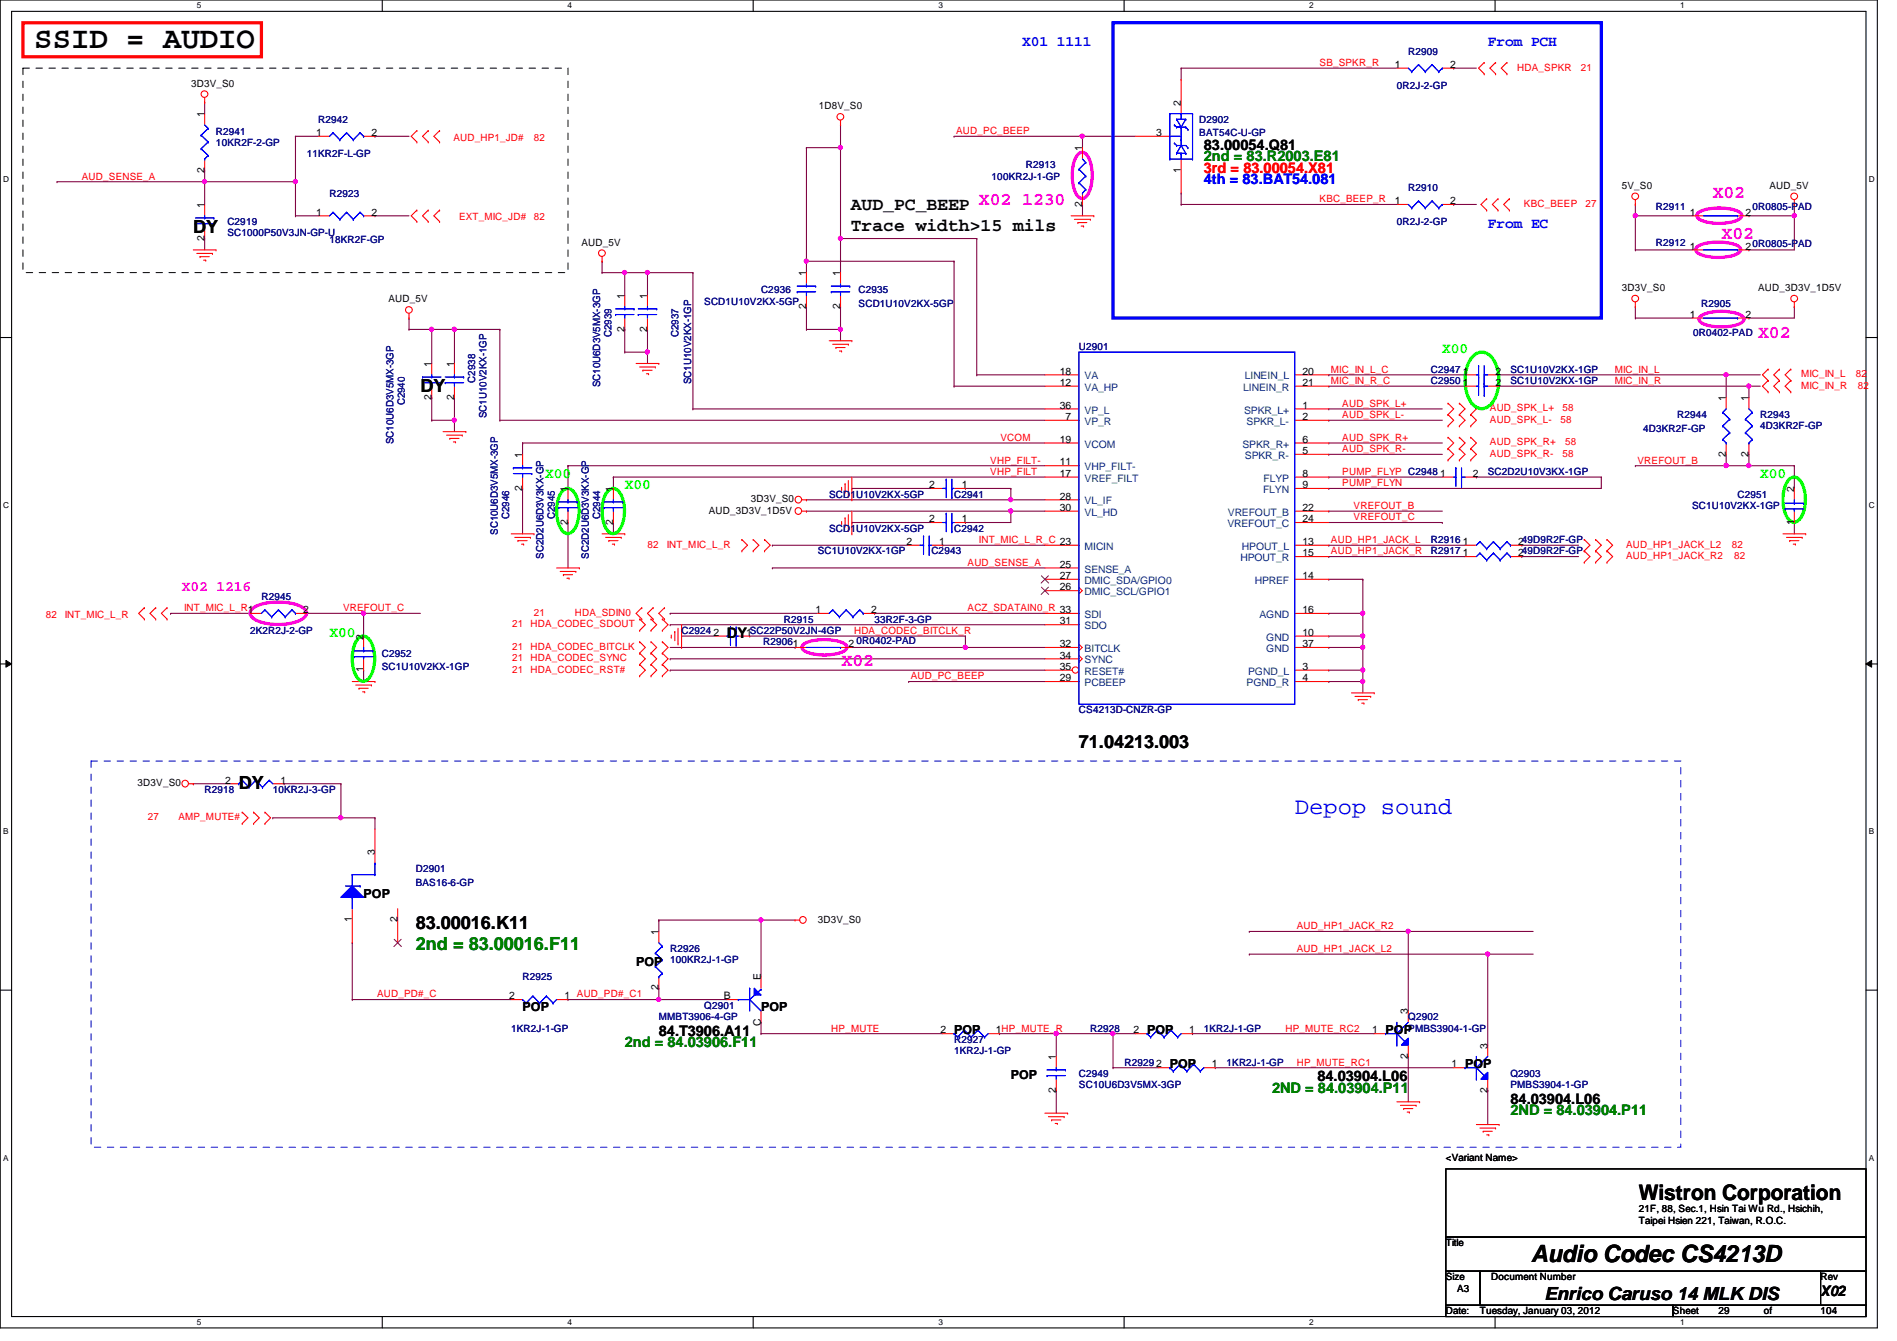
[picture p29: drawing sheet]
<svg xmlns="http://www.w3.org/2000/svg" width="297mm" height="210mm" viewBox="0 0 297 210" stroke-linecap="round" stroke-linejoin="round" font-family="sans-serif">
<defs><g id="words">
<text font-size="4.8" x="5.4" y="7.6">SSID = AUDIO</text>
<text font-size="3.7" fill="#00f" x="202.7" y="127.5">Depop sound</text>
<text font-size="3.7" x="239.7" y="197.5">Audio Codec CS4213D</text>
<text font-size="3.3" x="256.6" y="187.9">Wistron Corporation</text>
<g font-size="2.8">
<text x="133.2" y="32.9">AUD_PC_BEEP</text>
<text x="30.3" y="36.4">DY</text>
<text x="133.2" y="36.2">Trace width&gt;15 mils</text>
<text x="65.8" y="61.3">DY</text>
<text x="168.9" y="117.1">71.04213.003</text>
<text x="37.4" y="123.5">DY</text>
<text x="65.1" y="145.4">83.00016.K11</text>
<text x="241.8" y="203.5">Enrico Caruso 14 MLK DIS</text>
</g>
<g font-size="2.8" fill="#f0f">
<text x="153.3" y="32">X02 1230</text>
<text x="268.2" y="31">X02</text>
<text x="269.6" y="37.4">X02</text>
<text x="275.3" y="52.9">X02</text>
<text x="131.8" y="104.3">X02</text>
</g>
<text font-size="2.8" fill="#008000" x="65.1" y="148.8">2nd = 83.00016.F11</text>
<g font-size="2.3" fill="#00f">
<text x="160.1" y="7.2">X01 1111</text>
<text x="233" y="7.2">From PCH</text>
<text x="188.5" y="28.8">4th = 83.BAT54.081</text>
<text x="233" y="35.6">From EC</text>
</g>
<g font-size="2.3">
<text x="188.5" y="23.5">83.00054.Q81</text>
<text x="113.8" y="99.9">DY</text>
<text x="103.2" y="162.1">84.T3906.A11</text>
<text x="206.3" y="169.2">84.03904.L06</text>
<text x="236.5" y="172.8">84.03904.L06</text>
<text x="285.1" y="202.8">X02</text>
</g>
<g font-size="2.3" fill="#008000">
<text x="188.5" y="25.2">2nd = 83.R2003.E81</text>
<text x="97.8" y="163.9">2nd = 84.03906.F11</text>
<text x="199.2" y="171">2ND = 84.03904.P11</text>
<text x="236.5" y="174.6">2ND = 84.03904.P11</text>
</g>
<text font-size="2.3" fill="#f00" x="188.5" y="27">3rd = 83.00054.X81</text>
<g font-size="2.3" fill="#0f0">
<text x="225.8" y="55.2">X00</text>
<text x="85.4" y="74.8">X00</text>
<text x="97.8" y="76.5">X00</text>
<text x="275.6" y="74.8">X00</text>
<text x="51.6" y="99.7">X00</text>
</g>
<text font-size="2.3" fill="#f0f" x="28.5" y="92.5">X02 1216</text>
<g font-size="1.9">
<text x="56.9" y="140.5">POP</text>
<text x="99.6" y="151.2">POP</text>
<text x="81.8" y="158.3">POP</text>
<text x="119.2" y="158.3">POP</text>
<text x="149.4" y="161.8">POP</text>
<text x="179.6" y="161.8">POP</text>
<text x="217" y="161.8">POP</text>
<text x="183.2" y="167.2">POP</text>
<text x="229.4" y="167.2">POP</text>
<text x="158.3" y="169">POP</text>
</g>
<g font-size="1.6" fill="#f00">
<text x="206.6" y="10.3">SB_SPKR_R</text>
<text x="237.6" y="11">HDA_SPKR</text>
<text x="247.5" y="11">21</text>
<text x="71" y="22.1">AUD_HP1_JD#</text>
<text x="83.6" y="22.1">82</text>
<text x="149.7" y="21">AUD_PC_BEEP</text>
<text x="12.8" y="28.1">AUD_SENSE_A</text>
<text x="71.9" y="34.5">EXT_MIC_JD#</text>
<text x="83.6" y="34.5">82</text>
<text x="206.6" y="31.7">KBC_BEEP_R</text>
<text x="238.6" y="32.4">KBC_BEEP</text>
<text x="248.2" y="32.4">27</text>
<text x="208.4" y="58.3">MIC_IN_L_C</text>
<text x="252.9" y="58.3">MIC_IN_L</text>
<text x="282" y="59.1">MIC_IN_L</text>
<text x="290.6" y="59.1">82</text>
<text x="208.4" y="60.1">MIC_IN_R_C</text>
<text x="210.2" y="63.7">AUD_SPK_L+</text>
<text x="210.2" y="65.4">AUD_SPK_L-</text>
<text x="233.3" y="64.4">AUD_SPK_L+</text>
<text x="244.7" y="64.4">58</text>
<text x="252.9" y="60.1">MIC_IN_R</text>
<text x="282" y="60.8">MIC_IN_R</text>
<text x="290.9" y="60.8">82</text>
<text x="156.7" y="69">VCOM</text>
<text x="210.2" y="70.8">AUD_SPK_R-</text>
<text x="210.2" y="69">AUD_SPK_R+</text>
<text x="233.3" y="69.7">AUD_SPK_R+</text>
<text x="233.3" y="66.2">AUD_SPK_L-</text>
<text x="233.3" y="71.5">AUD_SPK_R-</text>
<text x="244.3" y="66.2">58</text>
<text x="244.7" y="71.5">58</text>
<text x="245.1" y="69.7">58</text>
<text x="155.1" y="72.6">VHP_FILT-</text>
<text x="155.1" y="74.3">VHP_FILT</text>
<text x="210.2" y="74.3">PUMP_FLYP C2948</text>
<text x="210.2" y="76.1">PUMP_FLYN</text>
<text x="256.4" y="72.6">VREFOUT_B</text>
<text x="212" y="81.4">VREFOUT_C</text>
<text x="212" y="79.7">VREFOUT_B</text>
<text x="101.4" y="85.7">82</text>
<text x="104.4" y="85.7">INT_MIC_L_R</text>
<text x="151.5" y="88.6">AUD_SENSE_A</text>
<text x="153.3" y="85">INT_MIC_L_R_C 23</text>
<text x="208.4" y="85">AUD_HP1_JACK_L</text>
<text x="208.4" y="86.8">AUD_HP1_JACK_R</text>
<text x="254.6" y="85.7">AUD_HP1_JACK_L2</text>
<text x="254.6" y="87.5">AUD_HP1_JACK_R2</text>
<text x="271.2" y="85.7">82</text>
<text x="271.5" y="87.5">82</text>
<text x="28.8" y="95.7">INT_MIC_L_R1</text>
<text x="53.7" y="95.7">VREFOUT_C</text>
<text x="151.5" y="95.7">ACZ_SDATAIN0_R 33</text>
<text x="7.2" y="96.7">82</text>
<text x="10.2" y="96.7">INT_MIC_L_R</text>
<text x="80.2" y="98.2">21 HDA_CODEC_SDOUT</text>
<text x="80.2" y="101.7">21 HDA_CODEC_BITCLK</text>
<text x="83.6" y="96.4">21</text>
<text x="90" y="96.4">HDA_SDIN0</text>
<text x="133.7" y="99.2">HDA_CODEC_BITCLK_R</text>
<text x="80.2" y="103.5">21 HDA_CODEC_SYNC</text>
<text x="80.2" y="105.3">21 HDA_CODEC_RST#</text>
<text x="142.6" y="106.3">AUD_PC_BEEP</text>
<text x="23.2" y="128.4">27</text>
<text x="27.9" y="128.4">AMP_MUTE#</text>
<text x="203.1" y="149">AUD_HP1_JACK_L2</text>
<text x="203.1" y="145.5">AUD_HP1_JACK_R2</text>
<text x="59.1" y="156.1">AUD_PD#_C</text>
<text x="130.2" y="161.5">HP_MUTE</text>
<text x="201.3" y="161.5">HP_MUTE_RC2</text>
<text x="203.1" y="166.8">HP_MUTE_RC1</text>
</g>
<g font-size="1.6">
<text x="218.4" y="10.6">1</text>
<text x="227.1" y="10.6">2</text>
<text x="29.9" y="13.5">3D3V_S0</text>
<text x="128.2" y="17.1">1D8V_S0</text>
<text x="184.9" y="16.6" transform="rotate(-90 184.9 16.6)">2</text>
<text x="32" y="18.3" transform="rotate(-90 32 18.3)">1</text>
<text x="49.5" y="21.3">1</text>
<text x="58.2" y="21.3">2</text>
<text x="169.5" y="23.7" transform="rotate(-90 169.5 23.7)">1</text>
<text x="181.1" y="21.3">3</text>
<text x="32" y="27" transform="rotate(-90 32 27)">2</text>
<text x="184.9" y="27" transform="rotate(-90 184.9 27)">1</text>
<text x="254" y="29.5">5V_S0</text>
<text x="277.1" y="29.5">AUD_5V</text>
<text x="32" y="32.6" transform="rotate(-90 32 32.6)">1</text>
<text x="49.5" y="33.7">1</text>
<text x="58.2" y="33.7">2</text>
<text x="169.5" y="32.3" transform="rotate(-90 169.5 32.3)">2</text>
<text x="218.4" y="32">1</text>
<text x="227.1" y="32">2</text>
<text x="264.6" y="33.7">1</text>
<text x="273.3" y="33.7">2</text>
<text x="32" y="37.7" transform="rotate(-90 32 37.7)">2</text>
<text x="91.1" y="38.4">AUD_5V</text>
<text x="264.6" y="39.1">1</text>
<text x="273.3" y="39.1">2</text>
<text x="60.8" y="47.3">AUD_5V</text>
<text x="97.8" y="46.8" transform="rotate(-90 97.8 46.8)">1</text>
<text x="101.3" y="46.8" transform="rotate(-90 101.3 46.8)">1</text>
<text x="126.2" y="43.2" transform="rotate(-90 126.2 43.2)">1</text>
<text x="131.6" y="43.2" transform="rotate(-90 131.6 43.2)">1</text>
<text x="254" y="45.6">3D3V_S0</text>
<text x="275.3" y="45.6">AUD_3D3V_1D5V</text>
<text x="97.8" y="51.9" transform="rotate(-90 97.8 51.9)">2</text>
<text x="101.3" y="51.9" transform="rotate(-90 101.3 51.9)">2</text>
<text x="126.2" y="48.3" transform="rotate(-90 126.2 48.3)">2</text>
<text x="131.6" y="48.3" transform="rotate(-90 131.6 48.3)">2</text>
<text x="264.6" y="49.7">1</text>
<text x="273.3" y="49.7">2</text>
<text x="67.6" y="57.4" transform="rotate(-90 67.6 57.4)">1</text>
<text x="71.1" y="57.4" transform="rotate(-90 71.1 57.4)">1</text>
<text x="165.9" y="58.6">18</text>
<text x="204" y="58.6">20</text>
<text x="229.1" y="58.6">1</text>
<text x="234.2" y="58.6">2</text>
<text x="67.6" y="62.6" transform="rotate(-90 67.6 62.6)">2</text>
<text x="71.1" y="62.6" transform="rotate(-90 71.1 62.6)">2</text>
<text x="165.9" y="64">36</text>
<text x="165.9" y="60.4">12</text>
<text x="166.8" y="65.7">7</text>
<text x="204" y="65.7">2</text>
<text x="204" y="64">1</text>
<text x="204" y="60.4">21</text>
<text x="229.1" y="60.4">1</text>
<text x="234.2" y="60.4">2</text>
<text x="270.3" y="62.8" transform="rotate(-90 270.3 62.8)">1</text>
<text x="273.8" y="62.8" transform="rotate(-90 273.8 62.8)">1</text>
<text x="81.8" y="71.7" transform="rotate(-90 81.8 71.7)">1</text>
<text x="165.9" y="69.3">19</text>
<text x="204" y="71.1">5</text>
<text x="204" y="69.3">6</text>
<text x="270.3" y="71.5" transform="rotate(-90 270.3 71.5)">2</text>
<text x="273.8" y="71.5" transform="rotate(-90 273.8 71.5)">2</text>
<text x="81.8" y="76.8" transform="rotate(-90 81.8 76.8)">2</text>
<text x="88.9" y="77" transform="rotate(-90 88.9 77)">1</text>
<text x="96" y="77" transform="rotate(-90 96 77)">1</text>
<text x="145.5" y="76.4">2</text>
<text x="150.6" y="76.4">1</text>
<text x="165.9" y="72.9">11</text>
<text x="165.9" y="74.6">17</text>
<text x="204" y="74.6">8</text>
<text x="204" y="76.4">9</text>
<text x="225.5" y="74.6">1</text>
<text x="230.6" y="74.6">2</text>
<text x="280.9" y="77" transform="rotate(-90 280.9 77)">2</text>
<text x="88.9" y="82.1" transform="rotate(-90 88.9 82.1)">2</text>
<text x="96" y="82.1" transform="rotate(-90 96 82.1)">2</text>
<text x="111" y="80.4">AUD_3D3V_1D5V</text>
<text x="117.6" y="78.6">3D3V_S0</text>
<text x="145.5" y="81.7">2</text>
<text x="150.6" y="81.7">1</text>
<text x="165.9" y="80">30</text>
<text x="165.9" y="78.2">28</text>
<text x="204" y="80">22</text>
<text x="204" y="81.7">24</text>
<text x="280.9" y="82.1" transform="rotate(-90 280.9 82.1)">1</text>
<text x="141.9" y="85.3">2</text>
<text x="147.1" y="85.3">1</text>
<text x="165.9" y="88.9">25</text>
<text x="204" y="85.3">13</text>
<text x="204" y="87.1">15</text>
<text x="229.1" y="85.3">1</text>
<text x="229.1" y="87.1">1</text>
<text x="237.7" y="85.3">249D9R2F-GP</text>
<text x="237.7" y="87.1">249D9R2F-GP</text>
<text x="47.5" y="96">2</text>
<text x="127.7" y="96">1</text>
<text x="136.4" y="96">2</text>
<text x="165.9" y="92.4">26</text>
<text x="165.9" y="90.6">27</text>
<text x="204" y="96">16</text>
<text x="204" y="90.6">14</text>
<text x="56.9" y="100.1" transform="rotate(-90 56.9 100.1)">2</text>
<text x="111.7" y="99.5">2</text>
<text x="116.8" y="99.5">1SC22P50V2JN-4GP</text>
<text x="132.8" y="101.3">2</text>
<text x="165.9" y="101.3">32</text>
<text x="165.9" y="97.7">31</text>
<text x="204" y="99.5">10</text>
<text x="204" y="101.3">37</text>
<text x="56.9" y="105.2" transform="rotate(-90 56.9 105.2)">1</text>
<text x="165.9" y="106.6">29</text>
<text x="165.9" y="103.1">34</text>
<text x="165.9" y="104.9">35</text>
<text x="204" y="106.6">4</text>
<text x="204" y="104.9">3</text>
<text x="21.5" y="123.1">3D3V_S0</text>
<text x="35.3" y="122.6">2</text>
<text x="43.9" y="122.6">1</text>
<text x="58.7" y="133.9" transform="rotate(-90 58.7 133.9)">3</text>
<text x="55.1" y="144.4" transform="rotate(-90 55.1 144.4)">1</text>
<text x="62.2" y="144.4" transform="rotate(-90 62.2 144.4)">2</text>
<text x="103.1" y="146.3" transform="rotate(-90 103.1 146.3)">1</text>
<text x="128.1" y="144.4">3D3V_S0</text>
<text x="103.1" y="155" transform="rotate(-90 103.1 155)">2</text>
<text x="119.1" y="153.5" transform="rotate(-90 119.1 153.5)">E</text>
<text x="79.7" y="156.4">2</text>
<text x="88.4" y="156.4">1 AUD_PD#_C1</text>
<text x="113.3" y="156.4">B</text>
<text x="119.1" y="160.7" transform="rotate(-90 119.1 160.7)">C</text>
<text x="147.3" y="161.8">2</text>
<text x="156" y="161.8">1HP_MUTE_R</text>
<text x="177.5" y="161.8">2</text>
<text x="186.2" y="161.8">1</text>
<text x="214.8" y="161.8">1</text>
<text x="220.5" y="158.8" transform="rotate(-90 220.5 158.8)">3</text>
<text x="165.4" y="165.9" transform="rotate(-90 165.4 165.9)">1</text>
<text x="181.1" y="167.1">2</text>
<text x="189.7" y="167.1">1</text>
<text x="220.5" y="165.7" transform="rotate(-90 220.5 165.7)">2</text>
<text x="227.3" y="167.1">1</text>
<text x="232.9" y="164.1" transform="rotate(-90 232.9 164.1)">3</text>
<text x="165.4" y="171" transform="rotate(-90 165.4 171)">2</text>
<text x="232.9" y="171" transform="rotate(-90 232.9 171)">2</text>
<text x="226.4" y="181.7">&lt;Variant Name&gt;</text>
<text x="256.6" y="189.7">21F, 88, Sec.1, Hsin Tai Wu Rd., Hsichih,</text>
<text x="256.6" y="191.6">Taipei Hsien 221, Taiwan, R.O.C.</text>
<text x="226.4" y="195.1">Title</text>
<text x="226.4" y="200.4">Size</text>
<text x="228.2" y="202.2">A3</text>
<text x="233.5" y="200.4">Document Number</text>
<text x="285.1" y="200.4">Rev</text>
<text x="226.4" y="205.7">Date:</text>
<text x="231.7" y="205.7">Tuesday, January 03, 2012</text>
<text x="262" y="205.7">Sheet</text>
<text x="269.1" y="205.7">29</text>
<text x="276.2" y="205.7">of</text>
<text x="285.1" y="205.7">104</text>
</g>
<g font-size="1.6" fill="#000080">
<text x="220.5" y="8.6">R2909</text>
<text x="218.7" y="13.9">0R2J-2-GP</text>
<text x="33.8" y="21.2">R2941</text>
<text x="33.8" y="22.8">10KR2F-2-GP</text>
<text x="49.8" y="19.2">R2942</text>
<text x="187.8" y="19.2">D2902</text>
<text x="187.8" y="21.3">BAT54C-U-GP</text>
<text x="48" y="24.6">11KR2F-L-GP</text>
<text x="155.3" y="28.1">100KR2J-1-GP</text>
<text x="160.6" y="26.3">R2913</text>
<text x="220.5" y="29.9">R2910</text>
<text x="35.6" y="35.2">C2919</text>
<text x="51.6" y="30.8">R2923</text>
<text x="218.7" y="35.2">0R2J-2-GP</text>
<text x="259.3" y="32.9">R2911</text>
<text x="274.4" y="32.9">0R0805-PAD</text>
<text x="35.6" y="37">SC1000P50V3JN-GP-U</text>
<text x="51.6" y="38.1">18KR2F-GP</text>
<text x="259.3" y="38.4">R2912</text>
<text x="274.4" y="38.6">0R0805-PAD</text>
<text x="110.3" y="47.7">SCD1U10V2KX-5GP</text>
<text x="119.2" y="45.9">C2936</text>
<text x="134.4" y="45.9">C2935</text>
<text x="95.8" y="52.8" transform="rotate(-90 95.8 52.8)">C2939</text>
<text x="106.3" y="52.8" transform="rotate(-90 106.3 52.8)">C2937</text>
<text x="134.4" y="48">SCD1U10V2KX-5GP</text>
<text x="265.1" y="52.7">0R0402-PAD</text>
<text x="266.4" y="48">R2905</text>
<text x="74.4" y="59.9" transform="rotate(-90 74.4 59.9)">C2938</text>
<text x="168.9" y="54.8">U2901</text>
<text x="224.1" y="58.3">C2947</text>
<text x="236.5" y="58.3">SC1U10V2KX-1GP</text>
<text x="63.4" y="63.5" transform="rotate(-90 63.4 63.5)">C2940</text>
<text x="76.2" y="65.4" transform="rotate(-90 76.2 65.4)">SC1U10V2KX-1GP</text>
<text x="94" y="60.6" transform="rotate(-90 94 60.6)">SC10U6D3V5MX-3GP</text>
<text x="108.2" y="60.1" transform="rotate(-90 108.2 60.1)">SC1U10V2KX-1GP</text>
<text x="224.1" y="60.1">C2950</text>
<text x="236.5" y="60.1">SC1U10V2KX-1GP</text>
<text x="262.6" y="65.4">R2944</text>
<text x="275.6" y="65.4">R2943</text>
<text x="61.6" y="69.5" transform="rotate(-90 61.6 69.5)">SC10U6D3V5MX-3GP</text>
<text x="257.3" y="67.6">4D3KR2F-GP</text>
<text x="275.6" y="67.2">4D3KR2F-GP</text>
<text x="129.8" y="77.9">SCD1U10V2KX-5GP</text>
<text x="149.4" y="77.9">C2941</text>
<text x="233" y="74.3">SC2D2U10V3KX-1GP</text>
<text x="272.1" y="77.9">C2951</text>
<text x="78" y="83.7" transform="rotate(-90 78 83.7)">SC10U6D3V5MX-3GP</text>
<text x="79.8" y="81.2" transform="rotate(-90 79.8 81.2)">C2946</text>
<text x="86.9" y="81.2" transform="rotate(-90 86.9 81.2)">C2945</text>
<text x="94" y="81.2" transform="rotate(-90 94 81.2)">C2944</text>
<text x="129.8" y="83.2">SCD1U10V2KX-5GP</text>
<text x="149.4" y="83.2">C2942</text>
<text x="265" y="79.7">SC1U10V2KX-1GP</text>
<text x="85.1" y="87.5" transform="rotate(-90 85.1 87.5)">SC2D2U6D3V3KX-GP</text>
<text x="92.2" y="87.5" transform="rotate(-90 92.2 87.5)">SC2D2U6D3V3KX-GP</text>
<text x="128.1" y="86.8">SC1U10V2KX-1GP</text>
<text x="145.8" y="86.8">C2943</text>
<text x="224.1" y="85">R2916</text>
<text x="224.1" y="86.8">R2917</text>
<text x="40.9" y="93.9">R2945</text>
<text x="39.2" y="99.2">2K2R2J-2-GP</text>
<text x="106.7" y="99.2">C2924</text>
<text x="119.5" y="101">R29061</text>
<text x="122.7" y="97.5">R2915</text>
<text x="134.1" y="100.8">0R0402-PAD</text>
<text x="136.9" y="97.5">33R2F-3-GP</text>
<text x="59.8" y="102.8">C2952</text>
<text x="59.8" y="104.9">SC1U10V2KX-1GP</text>
<text x="168.9" y="111.7">CS4213D-CNZR-GP</text>
<text x="32" y="124.1">R2918</text>
<text x="42.7" y="124.1">10KR2J-3-GP</text>
<text x="65.1" y="136.6">D2901</text>
<text x="65.1" y="138.7">BAS16-6-GP</text>
<text x="104.9" y="149">R2926</text>
<text x="81.8" y="153.5">R2925</text>
<text x="104.9" y="150.8">100KR2J-1-GP</text>
<text x="80" y="161.5">1KR2J-1-GP</text>
<text x="103.2" y="159.7">MMBT3906-4-GP</text>
<text x="110.3" y="157.9">Q2901</text>
<text x="170.7" y="161.5">R2928</text>
<text x="188.5" y="161.5">1KR2J-1-GP</text>
<text x="220.5" y="159.7">Q2902</text>
<text x="220.5" y="161.5">PMBS3904-1-GP</text>
<text x="149.4" y="163.2">R2927</text>
<text x="149.4" y="165">1KR2J-1-GP</text>
<text x="176.1" y="166.8">R2929</text>
<text x="192.1" y="166.8">1KR2J-1-GP</text>
<text x="168.9" y="168.6">C2949</text>
<text x="168.9" y="170.3">SC10U6D3V5MX-3GP</text>
<text x="236.5" y="168.6">Q2903</text>
<text x="236.5" y="170.3">PMBS3904-1-GP</text>
</g>
<g font-size="1.6" fill="#004080">
<text x="169.8" y="59.4">VA</text>
<text x="194.9" y="59.4">LINEIN_L</text>
<text x="169.8" y="64.7">VP_L</text>
<text x="169.8" y="61.2">VA_HP</text>
<text x="194.6" y="61.2">LINEIN_R</text>
<text x="194.8" y="64.7">SPKR_L+</text>
<text x="169.8" y="66.5">VP_R</text>
<text x="169.8" y="70.1">VCOM</text>
<text x="194.6" y="70.1">SPKR_R+</text>
<text x="194.9" y="71.8">SPKR_R-</text>
<text x="195.2" y="66.5">SPKR_L-</text>
<text x="169.8" y="73.6">VHP_FILT-</text>
<text x="169.8" y="75.4">VREF_FILT</text>
<text x="197.8" y="77.2">FLYN</text>
<text x="197.9" y="75.4">FLYP</text>
<text x="169.8" y="80.7">VL_HD</text>
<text x="169.8" y="79">VL_IF</text>
<text x="192.2" y="82.5">VREFOUT_C</text>
<text x="192.3" y="80.7">VREFOUT_B</text>
<text x="169.8" y="86.1">MICIN</text>
<text x="169.8" y="89.6">SENSE_A</text>
<text x="194.2" y="87.8">HPOUT_R</text>
<text x="194.5" y="86.1">HPOUT_L</text>
<text x="169.8" y="93.2">DMIC_SCL/GPIO1</text>
<text x="169.8" y="91.4">DMIC_SDA/GPIO0</text>
<text x="196.5" y="91.4">HPREF</text>
<text x="169.8" y="98.5">SDO</text>
<text x="169.8" y="96.7">SDI</text>
<text x="197.2" y="96.7">AGND</text>
<text x="198.3" y="100.3">GND</text>
<text x="169.8" y="107.4">PCBEEP</text>
<text x="169.8" y="102.1">BITCLK</text>
<text x="169.8" y="103.8">SYNC</text>
<text x="169.8" y="105.6">RESET#</text>
<text x="195.2" y="107.4">PGND_R</text>
<text x="195.4" y="105.6">PGND_L</text>
<text x="198.3" y="102.1">GND</text>
</g>
<g font-size="1.3">
<text x="30.8" y="1.3">5</text>
<text x="88.9" y="1.3">4</text>
<text x="146.9" y="1.3">3</text>
<text x="205" y="1.3">2</text>
<text x="263.1" y="1.3">1</text>
<text x=".5" y="28.4">D</text>
<text x="292.6" y="28.4">D</text>
<text x=".5" y="79.5">C</text>
<text x="292.6" y="79.5">C</text>
<text x=".5" y="130.6">B</text>
<text x="292.6" y="130.6">B</text>
<text x=".5" y="181.7">A</text>
<text x="292.6" y="181.7">A</text>
<text x="30.8" y="207.4">5</text>
<text x="88.9" y="207.4">4</text>
<text x="146.9" y="207.4">3</text>
<text x="205" y="207.4">2</text>
<text x="263.1" y="207.4">1</text>
</g>
</g></defs>
<path d="M0 0h294v207.9h-294zM1.8 1.8h290.4v204.3h-290.4z" fill="none" stroke="#000" stroke-width=".17"/>
<g fill="#fff">
<path d="M30.8 .2h.7v1.4h-.7z"/>
<path d="M30.8 206.2h.7v1.4h-.7z"/>
</g>
<path d="M59.9 0v1.8M59.9 206.1v1.8" fill="none" stroke="#000" stroke-width=".17"/>
<g fill="#fff">
<path d="M88.9 .2h.6v1.4h-.6z"/>
<path d="M88.9 206.2h.6v1.4h-.6z"/>
</g>
<path d="M117.9 0v1.8M117.9 206.1v1.8" fill="none" stroke="#000" stroke-width=".17"/>
<g fill="#fff">
<path d="M146.9 .2h.7v1.4h-.7z"/>
<path d="M146.9 206.2h.7v1.4h-.7z"/>
</g>
<path d="M176 0v1.8M176 206.1v1.8" fill="none" stroke="#000" stroke-width=".17"/>
<g fill="#fff">
<path d="M205 .2h.7v1.4h-.7z"/>
<path d="M205 206.2h.7v1.4h-.7z"/>
</g>
<path d="M234.1 0v1.8M234.1 206.1v1.8" fill="none" stroke="#000" stroke-width=".17"/>
<g fill="#fff">
<path d="M263.1 .2h.7v1.4h-.7z"/>
<path d="M263.1 206.2h.7v1.4h-.7z"/>
<path d="M.5 27.3h.9v1.4h-.9z"/>
<path d="M292.6 27.3h.9v1.4h-.9z"/>
<path d="M.5 78.4h.9v1.4h-.9z"/>
<path d="M292.6 78.4h.9v1.4h-.9z"/>
</g>
<path d="M0 52.8h1.8M292.2 52.8h1.8" fill="none" stroke="#000" stroke-width=".17"/>
<g fill="#fff">
<path d="M.5 129.5h.8v1.4h-.8z"/>
<path d="M292.6 129.5h.9v1.4h-.9z"/>
</g>
<path d="M0 103.9h1.8M292.2 103.9h1.8" fill="none" stroke="#000" stroke-width=".17"/>
<path d="M.9 103.4l.9 .5-.9 .5zM292.2 103.9l.9-.5v1z" fill="#000"/>
<path d="M.9 103.4l.9 .5-.9 .5zM292.2 103.9l.9-.5v1z" fill="none" stroke="#000" stroke-width=".16"/>
<g fill="#fff">
<path d="M.5 180.5h.8v1.4h-.8z"/>
<path d="M292.6 180.5h.9v1.4h-.9z"/>
</g>
<path d="M0 155h1.8M292.2 155h1.8" fill="none" stroke="#000" stroke-width=".17"/>
<path d="M208.1 60.5h.1M208.1 60.5h21.3M273.9 60.5h.1M273.9 60.5h1.7M48 96h.1M48 96h8.9M30.3 122.7h.1M30.3 122.7h5.3M44.5 122.7h.1M44.5 122.7h8.9" fill="none" stroke="#800040" stroke-width=".17"/>
<circle cx="273.8" cy="60.4" r=".32" fill="#f0f"/>
<circle cx="273.8" cy="60.4" r=".32" fill="none" stroke="#f0f" stroke-width=".17"/>
<path d="M208.1 85.3h.1M208.1 85.3h21.3M53.4 128h.1M53.4 128h5.3" fill="none" stroke="#800040" stroke-width=".17"/>
<circle cx="53.4" cy="128" r=".32" fill="#f0f"/>
<circle cx="53.4" cy="128" r=".32" fill="none" stroke="#f0f" stroke-width=".17"/>
<path d="M185 10.7h.1M185 10.7h33.7M169.5 21.3h.1M169.5 21.3h8.3M208.1 87.1h.1M208.1 87.1h21.3M58.7 128h.1M58.7 128v1.8" fill="none" stroke="#800040" stroke-width=".17"/>
<circle cx="169.5" cy="21.3" r=".33" fill="#f0f"/>
<circle cx="169.5" cy="21.3" r=".33" fill="none" stroke="#f0f" stroke-width=".17"/>
<path d="M227.6 10.7h.1M227.6 10.7h3.6M227.6 32h.1M227.6 32h3.6M126.3 40.9h.1M126.3 40.9h23.1" fill="none" stroke="#800040" stroke-width=".17"/>
<circle cx="126.3" cy="40.9" r=".32" fill="#f0f"/>
<circle cx="126.3" cy="40.9" r=".32" fill="none" stroke="#f0f" stroke-width=".17"/>
<path d="M131.6 37.3h.1M131.6 37.3h21.3M158.3 80h.1M158.3 80h5.3" fill="none" stroke="#800040" stroke-width=".17"/>
<circle cx="158.3" cy="80" r=".32" fill="#f0f"/>
<circle cx="158.3" cy="80" r=".32" fill="none" stroke="#f0f" stroke-width=".17"/>
<g fill="none" stroke="#800040" stroke-width=".17">
<path d="M185 12.4h.1M185 10.7v1.7M149.4 40.9h.1M149.4 40.9v19.6M234.7 58.7h.1M234.7 58.7h35.6M270.3 58.7h.1M270.3 58.7v3.5M126.3 78.2h.1M133.4 76.5h.1M133.4 76.5h12.4M151.2 76.5h.1"/>
<path d="M151.2 76.5h7.1M158.3 76.5h.1M158.3 76.5v1.7h-32M208.1 71.1h.1M208.1 69.3h.1M208.1 64h.1M208.1 65.8h.1M208.1 71.1h17.7M208.1 69.3h17.7M208.1 64h17.7M208.1 65.8h17.7M26.7 96h.1"/>
<path d="M26.7 96h12.5M56.9 96h.1M56.9 96v3.6M104.9 96h.1M104.9 96h23.2M120.9 88.9h.1M120.9 88.9h42.7M136.9 96h.1M136.9 96h26.7M238.3 85.3h.1M238.3 87.1h.1M238.3 85.3h8.9"/>
<path d="M238.3 87.1h8.9M56.9 104.9h.1M56.9 104.9v1.8M142.3 106.7h.1M142.3 106.7h21.3M208.1 101.3h.1M208.1 101.3h5.3M42.7 128h.1M53.4 122.7h.1M53.4 122.7v5.3h-10.7M55.2 147.6h.1M55.2 147.6v8.9"/>
</g>
<circle cx="213.4" cy="101.3" r=".32" fill="#f0f"/>
<circle cx="213.4" cy="101.3" r=".32" fill="none" stroke="#f0f" stroke-width=".17"/>
<path d="M131.6 23.1h.1M131.6 23.1v14.2M152.9 37.3h.1M152.9 37.3v21.4M213.4 99.6h.1M213.4 99.6v1.7" fill="none" stroke="#800040" stroke-width=".17"/>
<circle cx="131.6" cy="23.1" r=".32" fill="#f0f"/>
<circle cx="131.6" cy="23.1" r=".32" fill="none" stroke="#f0f" stroke-width=".17"/>
<path d="M103.2 156.5h.1M103.2 156.5h10.6M186.7 161.8h.1M186.7 161.8h28.5" fill="none" stroke="#800040" stroke-width=".17"/>
<circle cx="103.1" cy="156.4" r=".32" fill="#f0f"/>
<circle cx="103.1" cy="156.4" r=".32" fill="none" stroke="#f0f" stroke-width=".17"/>
<g fill="none" stroke="#800040" stroke-width=".17">
<path d="M208.1 99.6h.1M208.1 99.6h5.3M103.2 154.7h.1M103.2 154.7v1.8M119.2 160h.1M119.2 160v1.8M156.5 161.8h.1M156.5 161.8h8.9M165.4 161.8h.1M165.4 161.8v3.6M190.3 167.1h.1M190.3 167.1h37.3"/>
<path d="M220.5 165.4h.1M220.5 165.4v7.1"/>
</g>
<circle cx="213.4" cy="99.5" r=".32" fill="#f0f"/>
<circle cx="213.4" cy="99.5" r=".32" fill="none" stroke="#f0f" stroke-width=".17"/>
<path d="M78.3 51.6h.1M78.3 51.6v14.2M78.3 65.8h.1M78.3 65.8h85.3M233 149.4h.1M233 149.4v14.2M233 170.7h.1M233 170.7v5.3" fill="none" stroke="#800040" stroke-width=".17"/>
<circle cx="232.9" cy="149.3" r=".32" fill="#f0f"/>
<circle cx="232.9" cy="149.3" r=".32" fill="none" stroke="#f0f" stroke-width=".17"/>
<path d="M195.6 149.4h.1M195.6 149.4h44.5M220.5 145.8h.1M220.5 145.8v12.4M233 149.4h.1" fill="none" stroke="#800040" stroke-width=".17"/>
<circle cx="220.5" cy="145.8" r=".32" fill="#f0f"/>
<circle cx="220.5" cy="145.8" r=".32" fill="none" stroke="#f0f" stroke-width=".17"/>
<path d="M55.2 156.5h.1M55.2 156.5h24.8M103.2 144h.1M103.2 144v1.8M119.2 144h.1M119.2 144h5.3" fill="none" stroke="#800040" stroke-width=".17"/>
<circle cx="119.1" cy="144" r=".32" fill="#f0f"/>
<circle cx="119.1" cy="144" r=".32" fill="none" stroke="#f0f" stroke-width=".17"/>
<g fill="none" stroke="#800040" stroke-width=".17">
<path d="M126.3 23.1h.1M126.3 23.1v17.8M270.3 72.9h.1M270.3 71.1v1.8M88.9 156.5h.1M88.9 156.5h14.3M103.2 144h.1M103.2 144h16M119.2 144h.1M119.2 144v8.9M195.6 145.8h.1M195.6 145.8h44.5"/>
<path d="M220.5 145.8h.1M119.2 161.8h.1M119.2 161.8h28.4M165.4 170.7h.1M165.4 170.7v3.5M174.3 161.8h.1M174.3 167.1h.1M174.3 161.8h3.5M174.3 167.1h7.1M174.3 161.8v5.3"/>
</g>
<circle cx="174.3" cy="161.8" r=".32" fill="#f0f"/>
<circle cx="174.3" cy="161.8" r=".32" fill="none" stroke="#f0f" stroke-width=".17"/>
<path d="M165.4 161.8h.1M165.4 161.8h8.9" fill="none" stroke="#800040" stroke-width=".17"/>
<circle cx="165.4" cy="161.8" r=".32" fill="#f0f"/>
<circle cx="165.4" cy="161.8" r=".32" fill="none" stroke="#f0f" stroke-width=".17"/>
<path d="M67.6 51.6h.1M67.6 51.6h3.6M256.1 72.9h.1M256.1 72.9h14.2" fill="none" stroke="#800040" stroke-width=".17"/>
<circle cx="67.6" cy="51.5" r=".32" fill="#f0f"/>
<circle cx="67.6" cy="51.5" r=".32" fill="none" stroke="#f0f" stroke-width=".17"/>
<path d="M67.6 65.8h.1M71.2 62.2h.1M71.2 62.2v3.6h-3.6" fill="none" stroke="#800040" stroke-width=".17"/>
<circle cx="71.1" cy="65.8" r=".32" fill="#f0f"/>
<circle cx="71.1" cy="65.8" r=".32" fill="none" stroke="#f0f" stroke-width=".17"/>
<path d="M67.6 51.6h.1M67.6 51.6v5.3M71.2 51.6h.1M71.2 51.6v5.3M71.2 51.6h7.1M67.6 62.2h.1M67.6 62.2v3.6M71.2 65.8h.1M71.2 65.8v1.8" fill="none" stroke="#800040" stroke-width=".17"/>
<circle cx="71.1" cy="51.5" r=".32" fill="#f0f"/>
<circle cx="71.1" cy="51.5" r=".32" fill="none" stroke="#f0f" stroke-width=".17"/>
<path d="M185 30.2h.1M185 30.2v1.8M64 49.8h.1M64 51.6h.1M64 49.8v1.8M64 51.6h3.6M81.8 69.3h.1M81.8 69.3h81.8M273.9 72.9h.1M273.9 72.9h7.1" fill="none" stroke="#800040" stroke-width=".17"/>
<circle cx="273.8" cy="72.9" r=".32" fill="#f0f"/>
<circle cx="273.8" cy="72.9" r=".32" fill="none" stroke="#f0f" stroke-width=".17"/>
<g fill="none" stroke="#800040" stroke-width=".17">
<path d="M101.4 51.6h.1M101.4 51.6v3.5M81.8 69.3h.1M81.8 69.3v1.8M270.3 72.9h.1M270.3 72.9h3.6M273.9 72.9h.1M273.9 71.1v1.8M104.9 97.8h.1M104.9 97.8h58.7M117.4 99.6h.1M117.4 99.6h33.8"/>
<path d="M120.9 85.3h.1M120.9 85.3h21.4M126.3 80h.1M126.3 80h32M133.4 81.8h.1M133.4 81.8h12.4M147.6 85.3h.1M147.6 85.3h16M151.2 81.8h.1M158.3 80h.1M158.3 80v1.8h-7.1M208.1 81.8h17.7"/>
<path d="M225.8 81.8h.1M208.1 104.9h.1M208.1 104.9h5.3"/>
</g>
<circle cx="270.3" cy="72.9" r=".32" fill="#f0f"/>
<circle cx="270.3" cy="72.9" r=".32" fill="none" stroke="#f0f" stroke-width=".17"/>
<path d="M208.1 106.7h.1M208.1 106.7h5.3M213.4 106.7h.1M213.4 106.7v1.8" fill="none" stroke="#800040" stroke-width=".17"/>
<circle cx="213.4" cy="106.7" r=".32" fill="#f0f"/>
<circle cx="213.4" cy="106.7" r=".32" fill="none" stroke="#f0f" stroke-width=".17"/>
<path d="M158.3 78.2h.1M158.3 78.2h5.3" fill="none" stroke="#800040" stroke-width=".17"/>
<circle cx="158.3" cy="78.2" r=".32" fill="#f0f"/>
<circle cx="158.3" cy="78.2" r=".32" fill="none" stroke="#f0f" stroke-width=".17"/>
<path d="M97.8 42.7h.1M97.8 42.7h3.6M97.8 42.7v3.5M101.4 42.7h.1M101.4 42.7v3.5M281 72.9h.1M281 72.9v3.6M106.7 99.6h.1M106.7 99.6h5.4" fill="none" stroke="#800040" stroke-width=".17"/>
<circle cx="97.8" cy="42.6" r=".32" fill="#f0f"/>
<circle cx="97.8" cy="42.6" r=".32" fill="none" stroke="#f0f" stroke-width=".17"/>
<path d="M94.3 42.7h.1M94.3 42.7h3.5M101.4 55.1h.1M101.4 55.1v1.8" fill="none" stroke="#800040" stroke-width=".17"/>
<circle cx="101.4" cy="55.1" r=".32" fill="#f0f"/>
<circle cx="101.4" cy="55.1" r=".32" fill="none" stroke="#f0f" stroke-width=".17"/>
<path d="M56.9 96h.1M56.9 96h8.9" fill="none" stroke="#800040" stroke-width=".17"/>
<circle cx="56.9" cy="96" r=".32" fill="#f0f"/>
<circle cx="56.9" cy="96" r=".32" fill="none" stroke="#f0f" stroke-width=".17"/>
<path d="M97.8 55.1h.1M97.8 51.6h.1M97.8 55.1h3.6M97.8 51.6v3.5M101.4 42.7h.1M101.4 42.7h7.1" fill="none" stroke="#800040" stroke-width=".17"/>
<circle cx="101.4" cy="42.6" r=".32" fill="#f0f"/>
<circle cx="101.4" cy="42.6" r=".32" fill="none" stroke="#f0f" stroke-width=".17"/>
<path d="M131.6 37.3h.1M131.6 37.3v5.4M151.2 101.3h.1M151.2 101.3h12.4" fill="none" stroke="#800040" stroke-width=".17"/>
<circle cx="131.6" cy="37.3" r=".32" fill="#f0f"/>
<circle cx="131.6" cy="37.3" r=".32" fill="none" stroke="#f0f" stroke-width=".17"/>
<path d="M131.6 19.6h.1M131.6 19.6v3.5h-5.3M126.3 23.1h.1M126.3 40.9h.1M126.3 48h.1M126.3 40.9v1.8M126.3 48v3.6M131.6 51.6h.1M131.6 51.6v1.7" fill="none" stroke="#800040" stroke-width=".17"/>
<circle cx="131.6" cy="51.5" r=".32" fill="#f0f"/>
<circle cx="131.6" cy="51.5" r=".32" fill="none" stroke="#f0f" stroke-width=".17"/>
<g fill="none" stroke="#800040" stroke-width=".17">
<path d="M185 32h.1M185 32h33.7M256.1 39.1h.1M256.1 33.8h.1M256.1 39.1h8.9M256.1 33.8v5.3M256.1 33.8h8.9M273.9 39.1h.1M273.9 39.1h7.1M281 32h.1M281 32v1.8M94.3 40.9h.1"/>
<path d="M94.3 40.9v1.8M108.5 42.7h.1M108.5 42.7v21.3M126.3 51.6h.1M131.6 48h.1M131.6 48v3.6h-5.3M256.1 49.8h.1M256.1 48h.1M256.1 49.8h8.9M256.1 48v1.8M273.9 49.8h.1M281 48h.1"/>
<path d="M281 48v1.8h-7.1M81.8 76.5h.1M81.8 76.5v7.1M88.9 72.9h.1M88.9 72.9v3.6M88.9 72.9h74.7M108.5 64h.1M108.5 64h55.1M208.1 74.7h.1M208.1 76.5h.1M208.1 74.7h17.7M231.2 74.7h.1"/>
<path d="M231.2 74.7h19.5M234.7 60.5h.1M234.7 60.5h39.2M250.7 74.7h.1M250.7 74.7v1.8h-42.6M273.9 60.5h.1M273.9 60.5v1.7M88.9 81.8h.1M88.9 81.8v7.1M151.2 99.6h.1M151.2 99.6v1.7M208.1 96h.1"/>
<path d="M208.1 90.7h.1M208.1 90.7h5.3M213.4 90.7h.1M213.4 90.7v5.3h-5.3M281 81.8h.1M281 81.8v1.8M104.9 103.1h.1M104.9 104.9h.1M104.9 103.1h58.7M104.9 104.9h58.7M213.4 101.3h.1M213.4 101.3v3.6"/>
</g>
<circle cx="256" cy="33.8" r=".32" fill="#f0f"/>
<circle cx="256" cy="33.8" r=".32" fill="none" stroke="#f0f" stroke-width=".17"/>
<path d="M256.1 32h.1M256.1 32v1.8M273.9 33.8h.1M273.9 33.8h7.1" fill="none" stroke="#800040" stroke-width=".17"/>
<circle cx="280.9" cy="33.8" r=".32" fill="#f0f"/>
<circle cx="280.9" cy="33.8" r=".32" fill="none" stroke="#f0f" stroke-width=".17"/>
<path d="M281 33.8h.1M281 33.8v5.3M208.1 58.7h.1M208.1 58.7h21.3M213.4 96h.1M213.4 96v3.6" fill="none" stroke="#800040" stroke-width=".17"/>
<circle cx="213.4" cy="96" r=".32" fill="#f0f"/>
<circle cx="213.4" cy="96" r=".32" fill="none" stroke="#f0f" stroke-width=".17"/>
<path d="M46.3 21.3h.1M46.3 21.3v7.1" fill="none" stroke="#800040" stroke-width=".17"/>
<circle cx="46.2" cy="28.4" r=".32" fill="#f0f"/>
<circle cx="46.2" cy="28.4" r=".32" fill="none" stroke="#f0f" stroke-width=".17"/>
<path d="M8.9 28.4h.1M8.9 28.4h23.1M46.3 21.3h.1M46.3 21.3h3.5M58.7 21.3h.1M58.7 21.3h5.3M152.9 58.7h.1M152.9 58.7h10.7" fill="none" stroke="#800040" stroke-width=".17"/>
<circle cx="32" cy="28.4" r=".32" fill="#f0f"/>
<circle cx="32" cy="28.4" r=".32" fill="none" stroke="#f0f" stroke-width=".17"/>
<g fill="none" stroke="#800040" stroke-width=".17">
<path d="M32 16h.1M32 16v1.8M32 37.3h.1M32 26.7h.1M32 28.4h.1M32 26.7v5.3M32 37.3v1.8M32 28.4h14.3M46.3 28.4h.1M46.3 33.8h.1M46.3 28.4v5.4M46.3 33.8h3.5"/>
<path d="M58.7 33.8h.1M58.7 33.8h5.3M270.3 58.7h.1M270.3 58.7h5.3M96.1 74.7h.1M96.1 74.7h67.5M96.1 74.7v1.8M149.4 60.5h.1M149.4 60.5h14.2M96.1 81.8h.1M96.1 81.8v1.8"/>
</g>
<circle cx="270.3" cy="58.6" r=".32" fill="#f0f"/>
<circle cx="270.3" cy="58.6" r=".32" fill="none" stroke="#f0f" stroke-width=".17"/>
<path d="M208.1 80h.1M208.1 80h17.7M213.4 104.9h.1M213.4 104.9v1.8" fill="none" stroke="#800040" stroke-width=".17"/>
<circle cx="213.4" cy="104.9" r=".32" fill="#f0f"/>
<circle cx="213.4" cy="104.9" r=".32" fill="none" stroke="#f0f" stroke-width=".17"/>
<path d="M104.9 101.3h19.6M124.5 101.3h.1M133.4 101.3h17.8M151.2 101.3h.1" fill="none" stroke="#800040" stroke-width=".17"/>
<circle cx="151.1" cy="101.3" r=".32" fill="#f0f"/>
<circle cx="151.1" cy="101.3" r=".32" fill="none" stroke="#f0f" stroke-width=".17"/>
<path d="M149.4 21.3h.1M149.4 21.3h20.1M169.5 32h.1M169.5 21.3h.1M169.5 21.3v1.8M169.5 32v1.8" fill="none" stroke="#800040" stroke-width=".17"/>
<g fill="none" stroke="#f00" stroke-width=".17">
<path d="M32 16h.1M32 15.3v.7M32 17.8v1.8M131.6 19.6h.1M131.6 18.8v.8M185 12.4v5.4M232.4 11.6h.1M232.4 9.8h.1M232.4 9.8l-.9 .9 .9 .9M234.2 9.8h.1M234.2 11.6h.1M234.2 9.8l-.9 .9 .9 .9"/>
<path d="M236 11.6h.1M236 9.8h.1M236 9.8l-.9 .9 .9 .9M30.3 39.1h3.5M30.8 39.7h2.5M32 24.9v1.8M32 32v1.8M32 35.6v1.7M33.3 39.7h.1M33.8 39.1h.1M49.8 21.3h1.8M56.9 21.3h1.8"/>
<path d="M65.3 22.2h.1M65.3 20.4h.1M65.3 34.7h.1M65.3 32.9h.1M65.3 20.4l-.9 .9 .9 .9M65.3 32.9l-.9 .9 .9 .9M67.1 20.4h.1M67.1 22.2h.1M67.1 32.9h.1M67.1 34.7h.1M67.1 20.4l-.9 .9 .9 .9M67.1 32.9l-.9 .9 .9 .9"/>
<path d="M68.8 22.2h.1M68.8 20.4h.1M68.8 34.7h.1M68.8 32.9h.1M68.8 20.4l-.9 .9 .9 .9M68.8 32.9l-.9 .9 .9 .9M167.7 33.8h3.6M168.2 34.3h2.5M168.8 34.8h.1M168.8 34.8h1.4M169.3 35.4h.4M169.5 23.1v1.8"/>
<path d="M169.5 30.2v1.8M169.7 35.4h.1M170.7 34.3h.1M171.3 33.8h.1M177.8 21.3h5.4M185 24.9v5.3M232.8 32.9h.1M232.8 31.1h.1M232.8 31.1l-.9 .9 .9 .9M234.6 31.1h.1M234.6 32.9h.1M234.6 31.1l-.9 .9 .9 .9"/>
<path d="M236.3 32.9h.1M236.3 31.1h.1M236.3 31.1l-.8 .9 .8 .9M256.1 32h.1M256.1 31.3v.7M265 39.1h1.7M265 33.8h1.7M272.1 39.1h1.8M272.1 33.8h1.8M281 32h.1M281 31.3v.7M31.3 40.2h.1"/>
<path d="M31.3 40.2h1.5M31.9 40.7h.3M32.2 40.7h.1M64 49.8h.1M64 49.1v.7M67.6 56.9v1.8M71.2 56.9v1.8M94.3 40.9h.1M94.3 40.2v.7M99.6 56.9h3.6M100.2 57.4h2.4M100.7 58h.1"/>
<path d="M100.7 58h1.4M101.2 58.5h.4M101.4 46.2v1.8M101.4 49.8v1.8M101.6 58.5h.1M102.6 57.4h.1M103.2 56.9h.1M126.3 42.7v1.7M126.3 46.2v1.8M129.8 53.3h3.6M130.4 53.9h2.4M130.9 54.4h.1"/>
<path d="M130.9 54.4h1.4M131.4 54.9h.4M131.6 42.7v1.7M131.6 46.2v1.8M131.8 54.9h.1M132.8 53.9h.1M133.4 53.3h.1M163.6 58.7h5.3M229.4 58.7h1.8M233 58.7h1.7M256.1 48h.1M256.1 47.3v.7"/>
<path d="M265 49.8h1.7M272.1 49.8h1.8M276.9 59.6h.1M276.9 57.8h.1M276.9 59.6l-.9 .9 .9 .8M276.9 57.8l-.9 .9 .9 .9M278.6 59.6h.1M278.6 57.8h.1M278.6 59.6l-.9 .9 .9 .8M278.6 57.8l-.9 .9 .9 .9M280.4 59.6h.1M280.4 57.8h.1"/>
<path d="M280.4 57.8l-.9 .9 .9 .9M280.4 59.6l-.9 .9 .9 .8M281 48h.1M281 47.3v.7M67.6 60.5v1.7M69.4 67.6h3.5M69.9 68.1h2.5M70.4 68.6h.1M70.4 68.6h1.5M71 69.2h.3M71.2 60.5v1.7M71.3 69.2h.1"/>
<path d="M72.4 68.1h.1M72.9 67.6h.1M81.8 71.1v1.8M81.8 74.7v1.8M125.6 78.2h.7M126.3 78.2h.1M131.8 76.6h.1M131.8 76.3v.3M132.3 75.7h.1M132.3 75.7v1.5M132.8 77.7h.1M132.8 75.2v2.5"/>
<path d="M133.4 78.2h.1M133.4 74.7v3.5M145.8 76.5h1.8M149.4 76.5h1.8M163.6 65.8h5.3M163.6 69.3h5.3M163.6 72.9h5.3M163.6 74.7h5.3M163.6 64h5.3M202.7 65.8h5.4M202.7 71.1h5.4M202.7 69.3h5.4"/>
<path d="M202.7 64h5.4M226.7 70.2h.1M226.7 68.5h.1M226.7 64.9h.1M226.7 63.1h.1M226.7 66.7h.1M226.7 72h.1M226.7 70.2l.9 .9-.9 .9M226.7 68.5l.9 .8-.9 .9M226.7 64.9l.9 .9-.9 .9M226.7 63.1l.9 .9-.9 .9M228.5 68.5h.1"/>
<path d="M228.5 70.2h.1M228.5 63.1h.1M228.5 64.9h.1M228.5 66.7h.1M228.5 72h.1M228.5 68.5l.9 .8-.9 .9M228.5 70.2l.9 .9-.9 .9M228.5 63.1l.9 .9-.9 .9M228.5 64.9l.9 .9-.9 .9M229.4 60.5h1.8M230.3 70.2h.1M230.3 68.5h.1"/>
<path d="M230.3 64.9h.1M230.3 63.1h.1M230.3 66.7h.1M230.3 72h.1M230.3 70.2l.9 .9-.9 .9M230.3 64.9l.9 .9-.9 .9M230.3 68.5l.9 .8-.9 .9M230.3 63.1l.9 .9-.9 .9M233 60.5h1.7M273.9 62.2v1.8M273.9 69.3v1.8M276.9 61.3h.1"/>
<path d="M278.6 61.3h.1M280.4 61.3h.1M281 76.5v1.7M22.6 96.9h.1M22.6 95.1h.1M22.6 95.1l-.9 .9 .9 .9M24.4 95.1h.1M24.4 96.9h.1M24.4 95.1l-.9 .9 .9 .9M26.2 96.9h.1M26.2 95.1h.1M26.2 95.1l-.9 .9 .9 .9"/>
<path d="M39.2 96h1.7M46.3 96h1.7M56.9 99.6v1.7M80 83.6h3.6M80.6 84.1h2.5M81.1 84.6h.1M81.1 84.6h1.4M81.7 85.2h.3M82 85.2h.1M83.1 84.1h.1M83.6 83.6h.1M87.2 88.9h3.5"/>
<path d="M87.7 89.5h2.5M88.2 90h.1M88.2 90h1.5M88.8 90.5h.3M89.1 90.5h.1M90.2 89.5h.1M90.7 88.9h.1M94.3 83.6h3.5M94.8 84.1h2.5M95.3 84.6h.1M95.3 84.6h1.5M95.9 85.2h.3"/>
<path d="M96.2 85.2h.1M97.3 84.1h.1M97.8 83.6h.1M100.2 96.9h.1M100.2 98.7h.1M100.2 96.9l.8 .9-.8 .9M100.5 96.9h.1M100.5 95.1h.1M100.5 95.1l-.9 .9 .9 .9M101.9 98.7h.1M101.9 96.9h.1M101.9 96.9l.9 .9-.9 .9"/>
<path d="M102.3 95.1h.1M102.3 96.9h.1M102.3 95.1l-.9 .9 .9 .9M103.7 96.9h.1M103.7 98.7h.1M103.7 96.9l.9 .9-.9 .9M104.1 96.9h.1M104.1 95.1h.1M104.1 95.1l-.9 .9 .9 .9M105.1 99.7h.1M105.1 99.4v.3M105.7 98.8h.1"/>
<path d="M105.7 98.8v1.5M106.2 98.3v2.5M106.7 97.8v3.5M112.1 99.6h1.7M115.6 99.6h1.8M116.2 84.5h.1M116.2 86.2h.1M116.2 84.5l.8 .8-.8 .9M117.9 86.2h.1M117.9 84.5h.1M117.9 84.5l.9 .8-.9 .9M119.7 84.5h.1"/>
<path d="M119.7 86.2h.1M119.7 84.5l.9 .8-.9 .9M125.6 80h.7M126.3 80h.1M131.8 82h.1M131.8 81.6v.4M132.3 81.1h.1M132.3 81.1v1.4M132.8 83h.1M132.8 80.6v2.4M133.4 83.6h.1M133.4 80v3.6"/>
<path d="M142.3 85.3h1.8M145.8 81.8h1.8M145.8 85.3h1.8M149.4 81.8h1.8M163.6 88.9h5.3M163.6 85.3h5.3M163.6 90.7h5.3M163.6 92.5h5.3M168.9 91.9l.6 .6-.6 .5M202.7 85.3h5.4M202.7 96h5.4M202.7 99.6h5.4"/>
<path d="M202.7 87.1h5.4M202.7 90.7h5.4M229.4 85.3h1.8M236.5 85.3h1.8M248.1 86.2h.1M248.1 84.5h.1M248.1 88h.1M248.1 86.2l.9 .9-.9 .9M248.1 84.5l.9 .8-.9 .9M249.8 84.5h.1M249.8 86.2h.1M249.8 88h.1"/>
<path d="M249.8 84.5l.9 .8-.9 .9M249.8 86.2l.9 .9-.9 .9M251.6 86.2h.1M251.6 84.5h.1M251.6 88h.1M251.6 86.2l.9 .9-.9 .9M251.6 84.5l.9 .8-.9 .9M279.2 83.6h3.5M279.7 84.1h2.5M280.2 84.6h.1M280.2 84.6h1.5M280.8 85.2h.3"/>
<path d="M281 80v1.8M281.1 85.2h.1M282.2 84.1h.1M282.7 83.6h.1M55.2 106.7h3.5M55.7 107.2h2.5M56.2 107.7h.1M56.2 107.7h1.5M56.8 108.3h.3M56.9 103.1v1.8M57.1 108.3h.1M58.2 107.2h.1"/>
<path d="M58.7 106.7h.1M100.2 100.5h.1M100.2 102.2h.1M100.2 104h.1M100.2 105.8h.1M100.2 102.2l.8 .9-.8 .9M100.2 100.5l.8 .8-.8 .9M100.2 104l.8 .9-.8 .9M101.9 102.2h.1M101.9 100.5h.1M101.9 104h.1M101.9 105.8h.1"/>
<path d="M101.9 100.5l.9 .8-.9 .9M101.9 102.2l.9 .9-.9 .9M101.9 104l.9 .9-.9 .9M103.7 100.5h.1M103.7 102.2h.1M103.7 104h.1M103.7 105.8h.1M103.7 100.5l.9 .8-.9 .9M103.7 104l.9 .9-.9 .9M103.7 102.2l.9 .9-.9 .9M106.2 100.8h.1M106.7 101.3h.1"/>
<path d="M163.6 106.7h5.3M163.6 101.3h5.3M163.6 103.1h5.3M168.9 100.8l.6 .5-.6 .6M168.9 102.6l.6 .5-.6 .5M202.7 106.7h5.4M202.7 101.3h5.4M202.7 104.9h5.4M211.6 108.5h3.6M212.2 109h2.4M212.7 109.5h.1M212.7 109.5h1.4"/>
<path d="M213.2 110.1h.4M213.6 110.1h.1M214.6 109h.1M215.2 108.5h.1M29.5 122.7h.8M30.3 122.7h.1M37.9 127.1h.1M37.9 128.9h.1M37.9 127.1l.9 .9-.9 .9M39.7 128.9h.1M39.7 127.1h.1M39.7 127.1l.9 .9-.9 .9"/>
<path d="M41.5 127.1h.1M41.5 128.9h.1M41.5 127.1l.9 .9-.9 .9M80 156.5h1.8M87.2 156.5h1.7M103.2 145.8v1.8M103.2 152.9v1.8M124.5 144h.1M124.5 144h.7M147.6 161.8h1.8M154.7 161.8h1.8M163.6 174.2h3.6"/>
<path d="M164.2 174.8h2.4M164.7 175.3h.1M164.7 175.3h1.4M165.2 175.9h.4M165.6 175.9h.1M166.6 174.8h.1M167.2 174.2h.1M181.4 167.1h1.8M188.5 167.1h1.8M218.7 172.5h3.6M219.3 173h2.4M219.8 173.5h.1"/>
<path d="M219.8 173.5h1.4M220.3 174.1h.4M220.7 174.1h.1M221.7 173h.1M222.3 172.5h.1M231.2 176h3.5M231.7 176.6h2.5M232.2 177.1h.1M232.2 177.1h1.5M232.8 177.6h.3M233.1 177.6h.1M234.2 176.6h.1"/>
<path d="M234.7 176h.1"/>
<circle cx="32" cy="14.7" r=".52"/>
<circle cx="131.6" cy="18.3" r=".52"/>
<circle cx="94.3" cy="39.6" r=".52"/>
<circle cx="256.1" cy="30.7" r=".52"/>
<circle cx="280.9" cy="30.7" r=".52"/>
<circle cx="64" cy="48.5" r=".52"/>
<circle cx="256.1" cy="46.7" r=".52"/>
<circle cx="280.9" cy="46.7" r=".52"/>
<circle cx="125" cy="80" r=".52"/>
<circle cx="125" cy="78.2" r=".52"/>
<circle cx="29" cy="122.7" r=".52"/>
<circle cx="125.7" cy="144" r=".52"/>
</g>
<path d="M226.4 183h65.8v10.6h-65.8zM226.4 193.6h65.8v5.4h-65.8zM226.4 199h5.3v5.3h-5.3zM231.7 199h53.4v5.3h-53.4zM285.1 199h7.1v5.3h-7.1zM226.4 204.3h35.6v1.8h-35.6zM262 204.3h30.2v1.8h-30.2z" fill="none" stroke="#000" stroke-width=".17"/>
<path d="M3.6 3.6h37.3v5.3h-37.3z" fill="none" stroke="#f00" stroke-width=".51"/>
<path d="M14.3 119.1h248.9v60.5h-248.9z" fill="none" stroke="#00f" stroke-width=".16" stroke-dasharray="1 1 1 1 1 1 1 1"/>
<path d="M174.3 3.6h76.4v46.2h-76.4z" fill="none" stroke="#00f" stroke-width=".51"/>
<path d="M3.6 10.7h85.3v32h-85.3z" fill="none" stroke="#000" stroke-width=".16" stroke-dasharray="1 1 1 1 1 1 1 1"/>
<path d="M230.5 55.9a1.95 1.95 0 0 1 3.4 .5 6.5 6.5 0 0 1-.4 6.8 1.93 1.93 0 0 1-3.3-.5 6.6 6.6 0 0 1 .3-6.8zM88.1 76.8a1.12 1.12 0 0 1 1.9 .4 5.8 5.8 0 0 1-.3 6 1.1 1.1 0 0 1-1.9-.5 5.9 5.9 0 0 1 .3-5.9zM95.2 76.8a1.12 1.12 0 0 1 1.9 .4 5.8 5.8 0 0 1-.3 6 1.1 1.1 0 0 1-1.9-.5 5.9 5.9 0 0 1 .3-5.9zM280.2 75a1.12 1.12 0 0 1 1.8 .4 5.8 5.8 0 0 1-.3 6 1.1 1.1 0 0 1-1.9-.4 5.9 5.9 0 0 1 .4-6zM56.1 99.9a1.12 1.12 0 0 1 1.9 .4 5.8 5.8 0 0 1-.3 6 1.1 1.1 0 0 1-1.9-.4 5.9 5.9 0 0 1 .3-6z" fill="none" stroke="#0f0" stroke-width=".51"/>
<path d="M168.8 24.2a.83 .83 0 0 1 1.3 0 6.4 6.4 0 0 1 0 6.5 .82 .82 0 0 1-1.3 0 6.5 6.5 0 0 1 0-6.5zM265.6 38.8a4.8 4.8 0 0 1 3.4-.9 5 5 0 0 1 3.5 .9l.1 .3a1.52 1.52 0 0 1-1.4 .9 7.9 7.9 0 0 1-5.3-.4l-.4-.5zM265.8 33.5a4.8 4.8 0 0 1 3.4-.9 5 5 0 0 1 3.5 .9l.1 .2a1.52 1.52 0 0 1-1.4 1 7.9 7.9 0 0 1-5.4-.4l-.3-.6zM266.1 49.7a4.7 4.7 0 0 1 3.4-1 4.9 4.9 0 0 1 3.5 1l.1 .3a1.52 1.52 0 0 1-1.3 .9 7.9 7.9 0 0 1-5.4-.4l-.4-.5zM39.5 95.3a8.2 8.2 0 0 1 6.5-.8 2.92 2.92 0 0 1 1.9 1.1 1.04 1.04 0 0 1-.7 1.4 9 9 0 0 1-7.3 0 1 1 0 0 1-.4-1.7zM125.6 101a4.8 4.8 0 0 1 3.5-.9 5 5 0 0 1 3.4 .9l.1 .3a1.52 1.52 0 0 1-1.3 1 7.9 7.9 0 0 1-5.4-.5l-.3-.5z" fill="none" stroke="#f0f" stroke-width=".51"/>
<g fill="none" stroke="#00f" stroke-width=".17">
<path d="M32 19.6l.6 .5M183.2 17.8h.1M183.2 17.8h3.5M183.2 17.8v7.1M183.9 19.6h.1M183.9 19.6l.3 .3M184.2 19.9h.1M184.2 18.7h.1M184.2 19.9h1.5M184.2 18.7h1.5M184.2 18.7l.8 1.2M185 19.9h.1"/>
<path d="M185 17.8h.1M185 17.8v.9M185 19.9v2.9M185.7 19.9h.1M185.7 18.7h.1M185.7 19.9l.3 .4M185.7 18.7l-.7 1.2M186.7 17.8h.1M186.7 17.8v7.1M30.6 35h.1M30.6 34.1h2.9M30.6 35h2.9"/>
<path d="M31.5 21.2h.1M31.5 23.3h.1M31.5 21.2l1.1 1M31.5 23.3l1.1 1M32 34.1h.1M32 35h.1M32 24.9h.1M32 33.8v.3M32 35v.6M32.6 20.1h.1M32.6 22.2h.1M32.6 24.3h.1"/>
<path d="M32.6 20.1l-1.1 1.1M32.6 22.2l-1.1 1.1M32.6 24.3l-.6 .6M33.5 34.1h.1M52.2 20.8h.1M52.2 20.8l-.6 .5M52.2 20.8l1 1.1M53.2 21.9h.1M54.3 20.8h.1M54.3 20.8l-1.1 1.1M54.3 20.8l1 1.1M55.3 21.9h.1"/>
<path d="M56.4 20.8h.1M56.4 20.8l-1.1 1.1M56.4 20.8l.5 .5M56.9 21.3h.1M168.9 26.5h.1M168.9 28.6h.1M168.9 26.5l1.1 1.1M168.9 28.6l1.1 1.1M169.5 30.2h.1M169.5 24.9l.5 .5M170 25.4h.1M170 27.6h.1"/>
<path d="M170 29.7h.1M170 25.4l-1.1 1.1M170 27.6l-1.1 1M170 29.7l-.5 .5M183.2 21.3h.1M183.2 24.9h.1M183.2 21.3h1.8M183.2 24.9h3.5M183.9 22.4h.1M183.9 22.4l.3 .4M184.2 24h.1M184.2 22.8h.1"/>
<path d="M184.2 24h1.5M184.2 22.8h1.5l.3 .3M185 24h.1M185 21.9h.1M185 22.8h.1M185 24v.9M185 22.8l-.8 1.2M185 22.8l.7 1.2M185.7 24h.1M186 23.1h.1M186 20.3h.1M186.7 24.9h.1"/>
<path d="M266.7 39.1h5.4M266.7 33.8h5.4M272.1 39.1h.1M272.1 33.8h.1M66.2 59h.1M66.2 59h2.8M66.2 59.9h2.8M67.6 59h.1M67.6 59.9h.1M67.6 58.7v.3M67.6 59.9v.6M69 59.9h.1"/>
<path d="M69.7 59.9h.1M69.7 59h2.9M69.7 59.9h2.9M71.2 59h.1M71.2 59.9h.1M71.2 58.7v.3M71.2 59.9v.6M72.6 59h.1M99.9 49.2h.1M99.9 48.3h2.9M99.9 49.2h2.9M101.4 48.3h.1"/>
<path d="M101.4 49.2h.1M101.4 48v.3M101.4 49.2v.6M102.8 48.3h.1M124.8 45.7h.1M124.8 44.8h2.9M124.8 45.7h2.9M126.3 44.8h.1M126.3 45.7h.1M126.3 44.4v.4M126.3 45.7v.5M127.7 44.8h.1"/>
<path d="M130.2 45.7h.1M130.2 44.8h2.9M130.2 45.7h2.9M131.6 44.8h.1M131.6 45.7h.1M131.6 44.4v.4M131.6 45.7v.5M133.1 44.8h.1M231.2 58.7h.3M231.5 59h.1M231.5 58.7h.1M231.5 57.2h.1"/>
<path d="M231.5 57.2v4.7M232.4 58.7h.1M232.4 57.2v4.7M232.4 58.7h.6M266.7 49.8h5.4M272.1 49.8h.1M80.4 73.2h.1M80.4 73.2h2.9M80.4 74.1h2.9M81.8 73.2h.1M81.8 74.1h.1M81.8 72.9v.3"/>
<path d="M81.8 74.1v.6M83.3 74.1h.1M147.6 76.5h.6M148.2 76.5h.1M148.2 75h.1M148.2 75v2.9M149.1 76.5h.1M149.1 77.9h.1M149.1 75v2.9M149.1 76.5h.3M231.2 60.5h.3M231.5 60.5h.1"/>
<path d="M232.4 60.5h.1M232.4 61.9h.1M232.4 60.1h.1M232.4 60.5h.6M273.3 65.6h.1M273.3 67.7h.1M273.3 65.6l1.1 1.1M273.3 67.7l1.1 1.1M273.9 69.3h.1M273.9 64l.5 .6M274.4 64.6h.1M274.4 66.7h.1"/>
<path d="M274.4 68.8h.1M274.4 64.6l-1.1 1M274.4 66.7l-1.1 1M274.4 68.8l-.5 .5M279.5 79.7h.1M279.5 79.7h2.9M279.5 78.8h2.9M281 79.7h.1M281 78.8h.1M281 78.2v.6M281 79.7v.3M282.4 78.8h.1"/>
<path d="M41.5 95.5h.1M41.5 95.5l-.6 .5M41.5 95.5l1 1.1M42.5 96.6h.1M43.6 95.5h.1M43.6 95.5l-1.1 1.1M43.6 95.5l1.1 1.1M44.7 96.6h.1M45.7 95.5h.1M45.7 95.5l-1 1.1M45.7 95.5l.6 .5M46.3 96h.1"/>
<path d="M113.8 99.6h.6M114.4 99.6h.1M114.4 98.1h.1M114.4 98.1v2.9M115.3 99.6h.1M115.3 99.6h.3M115.3 98.1v2.9M144.1 85.3h.5M144.6 85.3h.1M144.6 83.9h.1M144.6 83.9v2.9M145.5 85.3h.1"/>
<path d="M145.5 86.8h.1M145.5 85.3h.3M145.5 83.9v2.9M147.6 81.8h.6M148.2 81.8h.1M148.2 80.3h.1M148.2 80.3v2.9M149.1 81.8h.1M149.1 83.2h.1M149.1 81.8h.3M149.1 80.3v2.9M231.7 84.8h.1"/>
<path d="M231.7 84.8l-.5 .5M231.7 84.8l1.1 1.1M232.8 85.9h.1M233.8 84.8h.1M233.8 84.8l-1 1.1M233.8 84.8l1.1 1.1M234.9 85.9h.1M236 84.8h.1M236 84.8l-1.1 1.1M236 84.8l.5 .5M236.5 85.3h.1M55.5 102.8h.1"/>
<path d="M55.5 102.8h2.9M55.5 101.9h2.9M56.9 102.8h.1M56.9 101.9h.1M56.9 101.3v.6M56.9 102.8v.3M58.4 101.9h.1M115.3 101h.1M81.8 156.5h.1M81.8 156.5l.6 .5M82.4 157h.1M83.4 155.9h.1"/>
<path d="M83.4 155.9l1.1 1.1M83.4 155.9l-1 1.1M84.5 157h.1M85.6 155.9h.1M85.6 155.9l1 1.1M85.6 155.9l-1.1 1.1M86.6 157h.1M87.2 156.5l-.6 .5M102.6 149.2h.1M102.6 151.3h.1M102.6 149.2l1.1 1M102.6 151.3l1.1 1.1"/>
<path d="M103.2 152.9h.1M103.2 147.6l.5 .5M103.7 148.1h.1M103.7 150.2h.1M103.7 152.4h.1M103.7 148.1l-1.1 1.1M103.7 150.2l-1.1 1.1M103.7 152.4l-.5 .5M149.4 161.8h.1M149.4 161.8l.5 .5M149.9 162.3h.1M151 161.2h.1"/>
<path d="M151 161.2l1.1 1.1M151 161.2l-1.1 1.1M152.1 162.3h.1M153.1 161.2h.1M153.1 161.2l1.1 1.1M153.1 161.2l-1 1.1M154.2 162.3h.1M154.7 161.8l-.5 .5M183.2 167.1h.1M183.2 167.1l.5 .6M183.7 167.7h.1M184.8 166.6h.1"/>
<path d="M184.8 166.6l1 1.1M184.8 166.6l-1.1 1.1M185.8 167.7h.1M186.9 166.6h.1M186.9 166.6l1.1 1.1M186.9 166.6l-1.1 1.1M188 167.7h.1M188.5 167.1l-.5 .6"/>
</g>
<path d="M163.1 91.9l1.1 1.1M163.1 90.1l1.1 1.2M164.2 91.9l-1.2 1.1M164.2 90.1l-1.2 1.2" fill="none" stroke="#804000" stroke-width=".16"/>
<circle cx="168.4" cy="104.9" r=".5" fill="#fff"/>
<g fill="none" stroke="#f00" stroke-width=".17">
<path d="M202.7 58.7h5.4M163.6 60.5h5.3M163.6 78.2h5.3M202.7 74.7h5.4M202.7 76.5h5.4M202.7 60.5h5.4M163.6 97.8h5.3M163.6 96h5.3M163.6 80h5.3M202.7 80h5.4M202.7 81.8h5.4M163.6 104.9h4.3"/>
<path d="M113.8 156.5h1.8M119.2 152.9v1.8M119.2 158.2v1.8"/>
<circle cx="168.4" cy="104.9" r=".5"/>
</g>
<path d="M168.9 55.1h33.8v55.1h-33.8z" fill="none" stroke="#00f" stroke-width=".17"/>
<path d="M118.1 154.7l1.1 1h-1.1z" fill-rule="evenodd" fill="#00f"/>
<path d="M115.6 156.5h.1M115.6 156.5h1.8M117.4 156.5h.1M117.4 154.7h.1M117.4 156.5l1.8 1.7M117.4 154.7v3.5M118.1 154.7l1.1 1h-1.1zM119.2 154.9h.1M119.2 154.9l-1.8 1.6" fill="none" stroke="#00f" stroke-width=".17"/>
<path d="M118.1 154.7l1.1 1h-1.1z" fill-rule="evenodd" fill="#00f"/>
<g fill="none" stroke="#00f" stroke-width=".17">
<path d="M220.5 32l.6 .6M221.1 32.6h.1M222.1 31.5h.1M222.1 31.5l-1 1.1M222.1 31.5l1.1 1.1M223.2 32.6h.1M224.2 31.5h.1M224.2 31.5l-1 1.1M224.2 31.5l1.1 1.1M225.3 32.6h.1M225.8 32h.1M225.8 32l-.5 .6"/>
<path d="M96.4 49.2h.1M96.4 48.3h2.9M96.4 49.2h2.9M97.8 48.3h.1M97.8 49.2h.1M97.8 48v.3M97.8 49.2v.6M99.3 48.3h.1M94.6 79.5h.1M94.6 78.6h2.9M94.6 79.5h2.9M96.1 78.6h.1"/>
<path d="M96.1 79.5h.1M96.1 78.2v.4M96.1 79.5v.5M97.5 78.6h.1M227.6 74.7h.4M228 74.7h.1M228 73.2h.1M228 73.2v2.9M228.9 74.7h.1M228.9 76.1h.1M228.9 74.7h.5M228.9 73.2v2.9"/>
<path d="M130.4 95.5h.1M130.4 95.5l-.6 .5M130.4 95.5l1 1.1M131.4 96.6h.1M132.5 95.5h.1M132.5 95.5l-1.1 1.1M132.5 95.5l1.1 1.1M133.6 96.6h.1M134.6 95.5h.1M134.6 95.5l-1 1.1M134.6 95.5l.6 .5M135.2 96h.1"/>
<path d="M126.3 101.3h5.3M131.6 101.3h.1M37.4 122.7h.1M37.9 122.1h.1M37.9 122.1l1.1 1.1M37.9 122.1l-.5 .6M39 123.2h.1M40 122.1h.1M40 122.1l1.1 1.1M40 122.1l-1 1.1M41.1 123.2h.1M42.2 122.1h.1"/>
<path d="M42.2 122.1l.5 .6M42.2 122.1l-1.1 1.1M115.6 156.5h.1M115.6 156.5h1.8M117.4 156.5h.1M117.4 154.7h.1M117.4 156.5l1.8 1.7M117.4 154.7v3.5M118.1 154.7l1.1 1h-1.1zM119.2 154.9h.1M119.2 154.9l-1.8 1.6M164 168.4h.1"/>
<path d="M164 167.5h2.8M164 168.4h2.8M165.4 167.5h.1M165.4 168.4h.1M165.4 167.1v.4M165.4 168.4v.5M166.8 167.5h.1"/>
</g>
<g fill="none" stroke="#f00" stroke-width=".17">
<path d="M218.7 32h1.8M225.8 32h1.8M97.8 46.2v1.8M97.8 49.8v1.8M96.1 76.5v1.7M225.8 74.7h1.8M229.4 74.7h1.8M96.1 80v1.8M128.1 96h1.7M135.2 96h1.7M124.5 101.3h1.8M131.6 101.3h1.8"/>
<path d="M35.6 122.7h1.8M42.7 122.7h1.8M58.7 129.8v5.3M55.2 142.2v5.4M62.3 142.2v5.4M165.4 165.4v1.7M165.4 168.9v1.8"/>
</g>
<path d="M61.7 147l1.2 1.2M62.8 147l-1.1 1.2" fill="none" stroke="#804000" stroke-width=".16"/>
<path d="M55.2 138.7l1.7 1.8h-3.5z" fill="#00f"/>
<path d="M54.1 138.7h2.3M55.2 138.7l1.7 1.8h-3.5zM55.2 136.9h.1M55.2 136.9v1.8M55.2 136.9h3.5M56.4 138.7h.1M58.7 136.9h.1M58.7 135.1h.1M58.7 135.1v1.8M55.2 140.5h.1M55.2 140.5v1.7" fill="none" stroke="#00f" stroke-width=".17"/>
<path d="M55.2 138.7l1.7 1.8h-3.5z" fill="#00f"/>
<g fill="none" stroke="#00f" stroke-width=".17">
<path d="M54.1 138.7h2.3M55.2 138.7l1.7 1.8h-3.5zM55.2 136.9h.1M55.2 136.9v1.8M55.2 136.9h3.5M56.4 138.7h.1M58.7 136.9h.1M58.7 135.1h.1M58.7 135.1v1.8M55.2 140.5h.1M55.2 140.5v1.7M179.6 161.8h.1"/>
<path d="M179.6 161.8l.6 .5M180.2 162.3h.1M181.2 161.2h.1M181.2 161.2l1.1 1.1M181.2 161.2l-1 1.1M182.3 162.3h.1M183.3 161.2h.1M183.3 161.2l1.1 1.1M183.3 161.2l-1 1.1M184.4 162.3h.1M185 161.8l-.6 .5"/>
</g>
<path d="M177.8 161.8h1.8M185 161.8h1.7M227.6 167.1h1.8M233 163.6v1.8M233 168.9v1.8" fill="none" stroke="#f00" stroke-width=".17"/>
<path d="M232.4 168.4l.6-.5v1h-1.1z" fill-rule="evenodd" fill="#00f"/>
<path d="M229.4 167.1h.1M229.4 167.1h1.8M231.2 167.1h.1M231.2 168.9h.1M231.2 167.1l1.2 1.3M231.2 165.4v3.5M232.4 168.4l.6-.5v1h-1.1zM232.4 168.4h.1M233 165.4l-1.8 1.7" fill="none" stroke="#00f" stroke-width=".17"/>
<path d="M232.4 168.4l.6-.5v1h-1.1z" fill-rule="evenodd" fill="#00f"/>
<g fill="none" stroke="#00f" stroke-width=".17">
<path d="M52.2 33.2h.1M52.2 33.2l-.6 .6M52.2 33.2l1 1.1M53.2 34.3h.1M54.3 33.2h.1M54.3 33.2l-1.1 1.1M54.3 33.2l1 1.1M55.3 34.3h.1M56.4 33.2h.1M56.4 33.2l-1.1 1.1M56.4 33.2l.5 .6M56.9 33.8h.1"/>
<path d="M229.4 167.1h.1M229.4 167.1h1.8M231.2 167.1h.1M231.2 168.9h.1M231.2 167.1l1.2 1.3M231.2 165.4v3.5M232.4 168.4l.6-.5v1h-1.1zM232.4 168.4h.1M233 165.4l-1.8 1.7"/>
</g>
<path d="M49.8 33.8h1.8M56.9 33.8h1.8M220.5 158.2v1.8M215.2 161.8h1.8M220.5 163.6v1.8" fill="none" stroke="#f00" stroke-width=".17"/>
<path d="M220 163l.5-.5v1.1h-1z" fill-rule="evenodd" fill="#00f"/>
<path d="M217 161.8h.1M217 161.8h1.7M218.7 161.8h.1M218.7 163.6h.1M218.7 161.8l1.3 1.2M218.7 160v3.6M220 163l.5-.5v1.1h-1zM220 163h.1M220.5 160l-1.8 1.8" fill="none" stroke="#00f" stroke-width=".17"/>
<path d="M220 163l.5-.5v1.1h-1z" fill-rule="evenodd" fill="#00f"/>
<g fill="none" stroke="#00f" stroke-width=".17">
<path d="M220.5 10.7l.6 .5M221.1 11.2h.1M222.1 10.1h.1M222.1 10.1l-1 1.1M222.1 10.1l1.1 1.1M223.2 11.2h.1M224.2 10.1h.1M224.2 10.1l-1 1.1M224.2 10.1l1.1 1.1M225.3 11.2h.1M225.8 10.7h.1M225.8 10.7l-.5 .5"/>
<path d="M87.5 79.5h.1M87.5 78.6h2.9M87.5 79.5h2.9M88.9 78.6h.1M88.9 79.5h.1M88.9 78.2v.4M88.9 79.5v.5M90.4 78.6h.1M269.7 64.6h.1M269.7 66.7h.1M269.7 68.8h.1M269.7 64.6l1.1 1"/>
<path d="M269.7 66.7l1.1 1M269.7 68.8l.6 .5M270.3 69.3h.1M270.3 64l-.6 .6M270.8 65.6h.1M270.8 67.7h.1M270.8 65.6l-1.1 1.1M270.8 67.7l-1.1 1.1M231.7 86.6h.1M231.7 86.6l-.5 .5M231.7 86.6l1.1 1.1M232.8 87.7h.1"/>
<path d="M233.8 86.6h.1M233.8 86.6l-1 1.1M233.8 86.6l1.1 1.1M234.9 87.7h.1M236 86.6h.1M236 86.6l-1.1 1.1M236 86.6l.5 .5M236.5 87.1h.1M217 161.8h.1M217 161.8h1.7M218.7 161.8h.1M218.7 163.6h.1"/>
<path d="M218.7 161.8l1.3 1.2M218.7 160v3.6M220 163l.5-.5v1.1h-1zM220 163h.1M220.5 160l-1.8 1.8"/>
</g>
<path d="M218.7 10.7h1.8M225.8 10.7h1.8M88.9 76.5v1.7M270.3 62.2v1.8M270.3 69.3v1.8M88.9 80v1.8M229.4 87.1h1.8M236.5 87.1h1.8" fill="none" stroke="#f00" stroke-width=".17"/>
<circle cx="273.8" cy="60.4" r=".32" fill="#f0f"/>
<circle cx="273.8" cy="60.4" r=".32" fill="none" stroke="#f0f" stroke-width=".17"/>
<circle cx="53.4" cy="128" r=".32" fill="#f0f"/>
<circle cx="53.4" cy="128" r=".32" fill="none" stroke="#f0f" stroke-width=".17"/>
<circle cx="169.5" cy="21.3" r=".33" fill="#f0f"/>
<circle cx="169.5" cy="21.3" r=".33" fill="none" stroke="#f0f" stroke-width=".17"/>
<circle cx="126.3" cy="40.9" r=".32" fill="#f0f"/>
<circle cx="126.3" cy="40.9" r=".32" fill="none" stroke="#f0f" stroke-width=".17"/>
<circle cx="158.3" cy="80" r=".32" fill="#f0f"/>
<circle cx="158.3" cy="80" r=".32" fill="none" stroke="#f0f" stroke-width=".17"/>
<circle cx="213.4" cy="101.3" r=".32" fill="#f0f"/>
<circle cx="213.4" cy="101.3" r=".32" fill="none" stroke="#f0f" stroke-width=".17"/>
<circle cx="131.6" cy="23.1" r=".32" fill="#f0f"/>
<circle cx="131.6" cy="23.1" r=".32" fill="none" stroke="#f0f" stroke-width=".17"/>
<circle cx="103.1" cy="156.4" r=".32" fill="#f0f"/>
<circle cx="103.1" cy="156.4" r=".32" fill="none" stroke="#f0f" stroke-width=".17"/>
<circle cx="213.4" cy="99.5" r=".32" fill="#f0f"/>
<circle cx="213.4" cy="99.5" r=".32" fill="none" stroke="#f0f" stroke-width=".17"/>
<circle cx="232.9" cy="149.3" r=".32" fill="#f0f"/>
<circle cx="232.9" cy="149.3" r=".32" fill="none" stroke="#f0f" stroke-width=".17"/>
<circle cx="220.5" cy="145.8" r=".32" fill="#f0f"/>
<circle cx="220.5" cy="145.8" r=".32" fill="none" stroke="#f0f" stroke-width=".17"/>
<circle cx="119.1" cy="144" r=".32" fill="#f0f"/>
<circle cx="119.1" cy="144" r=".32" fill="none" stroke="#f0f" stroke-width=".17"/>
<circle cx="174.3" cy="161.8" r=".32" fill="#f0f"/>
<circle cx="174.3" cy="161.8" r=".32" fill="none" stroke="#f0f" stroke-width=".17"/>
<circle cx="165.4" cy="161.8" r=".32" fill="#f0f"/>
<circle cx="165.4" cy="161.8" r=".32" fill="none" stroke="#f0f" stroke-width=".17"/>
<circle cx="67.6" cy="51.5" r=".32" fill="#f0f"/>
<circle cx="67.6" cy="51.5" r=".32" fill="none" stroke="#f0f" stroke-width=".17"/>
<circle cx="71.1" cy="65.8" r=".32" fill="#f0f"/>
<circle cx="71.1" cy="65.8" r=".32" fill="none" stroke="#f0f" stroke-width=".17"/>
<circle cx="71.1" cy="51.5" r=".32" fill="#f0f"/>
<circle cx="71.1" cy="51.5" r=".32" fill="none" stroke="#f0f" stroke-width=".17"/>
<circle cx="273.8" cy="72.9" r=".32" fill="#f0f"/>
<circle cx="273.8" cy="72.9" r=".32" fill="none" stroke="#f0f" stroke-width=".17"/>
<circle cx="270.3" cy="72.9" r=".32" fill="#f0f"/>
<circle cx="270.3" cy="72.9" r=".32" fill="none" stroke="#f0f" stroke-width=".17"/>
<circle cx="213.4" cy="106.7" r=".32" fill="#f0f"/>
<circle cx="213.4" cy="106.7" r=".32" fill="none" stroke="#f0f" stroke-width=".17"/>
<circle cx="158.3" cy="78.2" r=".32" fill="#f0f"/>
<circle cx="158.3" cy="78.2" r=".32" fill="none" stroke="#f0f" stroke-width=".17"/>
<circle cx="97.8" cy="42.6" r=".32" fill="#f0f"/>
<circle cx="97.8" cy="42.6" r=".32" fill="none" stroke="#f0f" stroke-width=".17"/>
<circle cx="101.4" cy="55.1" r=".32" fill="#f0f"/>
<circle cx="101.4" cy="55.1" r=".32" fill="none" stroke="#f0f" stroke-width=".17"/>
<circle cx="56.9" cy="96" r=".32" fill="#f0f"/>
<circle cx="56.9" cy="96" r=".32" fill="none" stroke="#f0f" stroke-width=".17"/>
<circle cx="101.4" cy="42.6" r=".32" fill="#f0f"/>
<circle cx="101.4" cy="42.6" r=".32" fill="none" stroke="#f0f" stroke-width=".17"/>
<circle cx="131.6" cy="37.3" r=".32" fill="#f0f"/>
<circle cx="131.6" cy="37.3" r=".32" fill="none" stroke="#f0f" stroke-width=".17"/>
<circle cx="131.6" cy="51.5" r=".32" fill="#f0f"/>
<circle cx="131.6" cy="51.5" r=".32" fill="none" stroke="#f0f" stroke-width=".17"/>
<circle cx="256" cy="33.8" r=".32" fill="#f0f"/>
<circle cx="256" cy="33.8" r=".32" fill="none" stroke="#f0f" stroke-width=".17"/>
<circle cx="280.9" cy="33.8" r=".32" fill="#f0f"/>
<circle cx="280.9" cy="33.8" r=".32" fill="none" stroke="#f0f" stroke-width=".17"/>
<circle cx="213.4" cy="96" r=".32" fill="#f0f"/>
<circle cx="213.4" cy="96" r=".32" fill="none" stroke="#f0f" stroke-width=".17"/>
<circle cx="46.2" cy="28.4" r=".32" fill="#f0f"/>
<circle cx="46.2" cy="28.4" r=".32" fill="none" stroke="#f0f" stroke-width=".17"/>
<circle cx="32" cy="28.4" r=".32" fill="#f0f"/>
<circle cx="32" cy="28.4" r=".32" fill="none" stroke="#f0f" stroke-width=".17"/>
<circle cx="270.3" cy="58.6" r=".32" fill="#f0f"/>
<circle cx="270.3" cy="58.6" r=".32" fill="none" stroke="#f0f" stroke-width=".17"/>
<circle cx="213.4" cy="104.9" r=".32" fill="#f0f"/>
<circle cx="213.4" cy="104.9" r=".32" fill="none" stroke="#f0f" stroke-width=".17"/>
<circle cx="151.1" cy="101.3" r=".32" fill="#f0f"/>
<circle cx="151.1" cy="101.3" r=".32" fill="none" stroke="#f0f" stroke-width=".17"/>
<use href="#words"/>
</svg>
